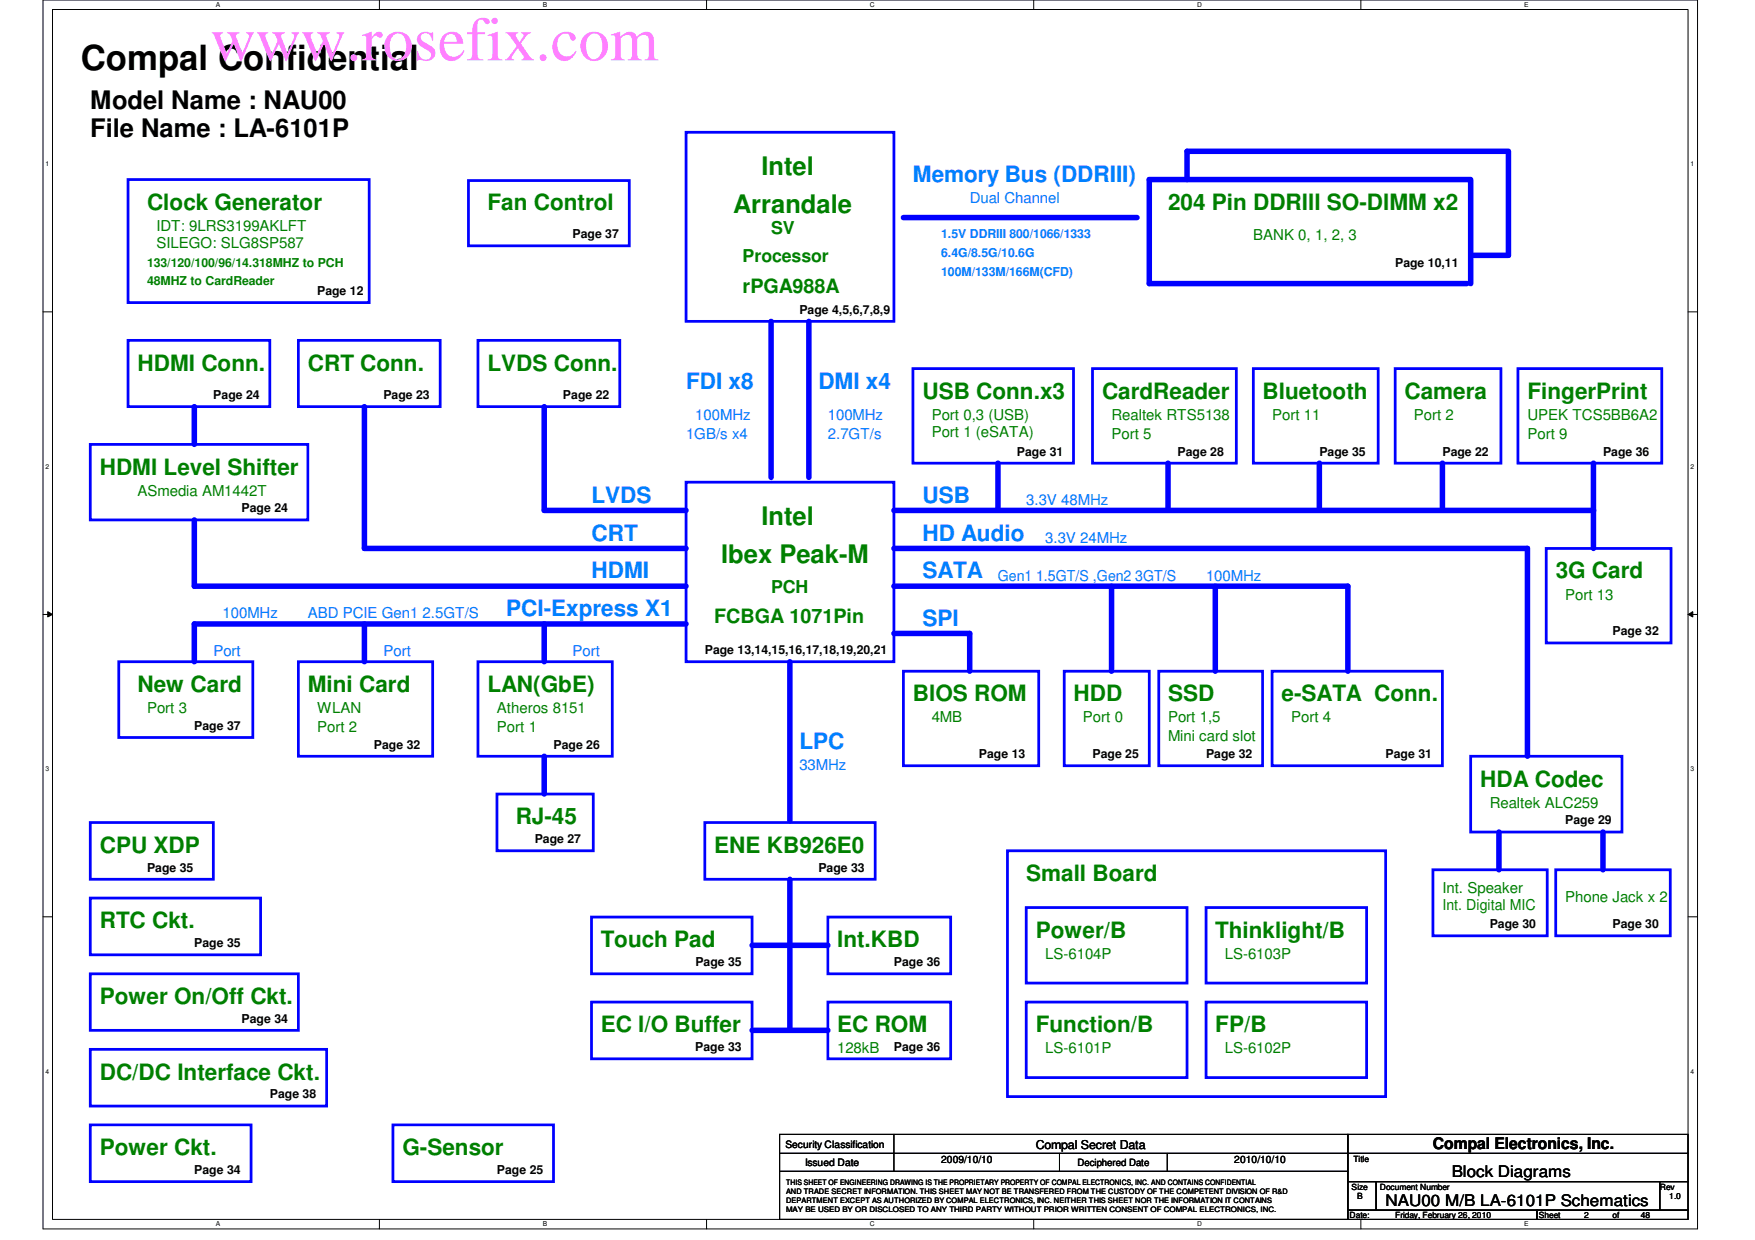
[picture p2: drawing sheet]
<svg xmlns="http://www.w3.org/2000/svg" width="297mm" height="210mm" viewBox="0 0 297 210" stroke-linecap="round" stroke-linejoin="round" font-family="sans-serif">
<defs><g id="words">
<text font-size="10.6" fill="#ff80ff" x="35.6" y="10.2">www.rosefix.com</text>
<text font-size="5.9" x="13.7" y="11.9">Compal Confidential</text>
<g font-size="4.3">
<text x="15.3" y="23.2">File Name : LA-6101P</text>
<text x="15.3" y="18.4">Model Name : NAU00</text>
</g>
<g font-size="4.3" fill="#008000">
<text x="128.9" y="29.6">Intel</text>
<text x="124.1" y="36">Arrandale</text>
<text x="128.9" y="88.9">Intel</text>
<text x="122.1" y="95.3">Ibex Peak-M</text>
</g>
<g font-size="3.8" fill="#008000">
<text x="24.9" y="35.5">Clock Generator</text>
<text x="82.5" y="35.5">Fan Control</text>
<text x="197.7" y="35.5">204 Pin DDRIII SO-DIMM x2</text>
<text x="23.3" y="62.7">HDMI Conn.</text>
<text x="52.1" y="62.7">CRT Conn.</text>
<text x="82.5" y="62.7">LVDS Conn.</text>
<text x="156.1" y="67.5">USB Conn.x3</text>
<text x="186.5" y="67.5">CardReader</text>
<text x="213.7" y="67.5">Bluetooth</text>
<text x="237.7" y="67.5">Camera</text>
<text x="258.5" y="67.5">FingerPrint</text>
<text x="16.9" y="80.3">HDMI Level Shifter</text>
<text x="263.3" y="97.9">3G Card</text>
<text x="23.3" y="117.1">New Card</text>
<text x="52.1" y="117.1">Mini Card</text>
<text x="82.5" y="117.1">LAN(GbE)</text>
<text x="154.5" y="118.7">BIOS ROM</text>
<text x="181.7" y="118.7">HDD</text>
<text x="197.7" y="118.7">SSD</text>
<text x="216.9" y="118.7">e-SATA Conn.</text>
<text x="250.5" y="133.1">HDA Codec</text>
<text x="87.3" y="139.5">RJ-45</text>
<text x="16.9" y="144.4">CPU XDP</text>
<text x="120.9" y="144.4">ENE KB926E0</text>
<text x="173.7" y="149.1">Small Board</text>
<text x="16.9" y="157.1">RTC Ckt.</text>
<text x="101.7" y="160.4">Touch Pad</text>
<text x="141.7" y="160.4">Int.KBD</text>
<text x="175.3" y="158.8">Power/B</text>
<text x="205.7" y="158.8">Thinklight/B</text>
<text x="16.9" y="169.9">Power On/Off Ckt.</text>
<text x="101.7" y="174.8">EC I/O Buffer</text>
<text x="141.7" y="174.8">EC ROM</text>
<text x="175.3" y="174.8">Function/B</text>
<text x="205.7" y="174.8">FP/B</text>
<text x="16.9" y="182.8">DC/DC Interface Ckt.</text>
<text x="16.9" y="195.5">Power Ckt.</text>
<text x="68.1" y="195.5">G-Sensor</text>
</g>
<g font-size="3.8" fill="#0080ff">
<text x="154.5" y="30.7">Memory Bus (DDRIII)</text>
<text x="116.1" y="65.9">FDI x8</text>
<text x="138.5" y="65.9">DMI x4</text>
<text x="100.1" y="85.1">LVDS</text>
<text x="156.1" y="85.1">USB</text>
<text x="100.1" y="91.5">CRT</text>
<text x="156.1" y="91.5">HD Audio</text>
<text x="100.1" y="97.9">HDMI</text>
<text x="156.1" y="97.9">SATA</text>
<text x="85.7" y="104.4">PCI-Express X1</text>
<text x="156.1" y="105.9">SPI</text>
<text x="135.3" y="126.7">LPC</text>
</g>
<g font-size="3.3" fill="#008000">
<text x="125.7" y="49.5">rPGA988A</text>
<text x="120.9" y="105.5">FCBGA 1071Pin</text>
</g>
<g font-size="3" fill="#008000">
<text x="130.5" y="39.6">SV</text>
<text x="125.7" y="44.4">Processor</text>
<text x="130.5" y="100.4">PCH</text>
</g>
<g font-size="2.7">
<text x="242.5" y="194.6">Compal Electronics, Inc.</text>
<text x="245.7" y="199.3">Block Diagrams</text>
<text x="234.5" y="204.1">NAU00 M/B LA-6101P Schematics</text>
</g>
<g font-size="2.5" fill="#0080ff">
<text x="164.1" y="34.3">Dual Channel</text>
<text x="117.7" y="71.1">100MHz</text>
<text x="140.1" y="71.1">100MHz</text>
<text x="116.1" y="74.3">1GB/s x4</text>
<text x="140.1" y="74.3">2.7GT/s</text>
<text x="173.7" y="85.5">3.3V 48MHz</text>
<text x="176.9" y="91.9">3.3V 24MHz</text>
<text x="168.9" y="98.3">Gen1 1.5GT/S ,Gen2 3GT/S</text>
<text x="204.1" y="98.3">100MHz</text>
<text x="37.7" y="104.7">100MHz</text>
<text x="52.1" y="104.7">ABD PCIE Gen1 2.5GT/S</text>
<text x="36.1" y="111.1">Port</text>
<text x="64.9" y="111.1">Port</text>
<text x="96.9" y="111.1">Port</text>
<text x="135.3" y="130.3">33MHz</text>
</g>
<g font-size="2.5" fill="#008000">
<text x="26.5" y="39.1">IDT: 9LRS3199AKLFT</text>
<text x="212.1" y="40.7">BANK 0, 1, 2, 3</text>
<text x="26.5" y="42">SILEGO: SLG8SP587</text>
<text x="157.7" y="71.1">Port 0,3 (USB)</text>
<text x="188.1" y="71.1">Realtek RTS5138</text>
<text x="215.3" y="71.1">Port 11</text>
<text x="239.3" y="71.1">Port 2</text>
<text x="258.5" y="71.1">UPEK TCS5BB6A2</text>
<text x="157.7" y="74">Port 1 (eSATA)</text>
<text x="188.1" y="74.3">Port 5</text>
<text x="258.5" y="74.3">Port 9</text>
<text x="23.3" y="83.9">ASmedia AM1442T</text>
<text x="264.9" y="101.5">Port 13</text>
<text x="24.9" y="120.7">Port 3</text>
<text x="53.7" y="123.9">Port 2</text>
<text x="53.7" y="120.7">WLAN</text>
<text x="84.1" y="123.9">Port 1</text>
<text x="84.1" y="120.7">Atheros 8151</text>
<text x="157.7" y="122.3">4MB</text>
<text x="183.3" y="122.3">Port 0</text>
<text x="197.7" y="122.3">Port 1,5</text>
<text x="197.7" y="125.5">Mini card slot</text>
<text x="218.5" y="122.3">Port 4</text>
<text x="252.1" y="136.7">Realtek ALC259</text>
<text x="244.1" y="151.1">Int. Speaker</text>
<text x="244.1" y="154.1">Int. Digital MIC</text>
<text x="264.9" y="152.7">Phone Jack x 2</text>
<text x="176.9" y="162.3">LS-6104P</text>
<text x="207.3" y="162.3">LS-6103P</text>
<text x="141.7" y="178.3">128kB</text>
<text x="176.9" y="178.3">LS-6101P</text>
<text x="207.3" y="178.3">LS-6102P</text>
</g>
<g font-size="2.1">
<text x="96.9" y="40.3">Page 37</text>
<text x="236.1" y="45.1">Page 10,11</text>
<text x="53.7" y="49.9">Page 12</text>
<text x="135.3" y="53.1">Page 4,5,6,7,8,9</text>
<text x="36.1" y="67.5">Page 24</text>
<text x="64.9" y="67.5">Page 23</text>
<text x="95.3" y="67.5">Page 22</text>
<text x="172.1" y="77.1">Page 31</text>
<text x="199.3" y="77.1">Page 28</text>
<text x="223.3" y="77.1">Page 35</text>
<text x="244.1" y="77.1">Page 22</text>
<text x="271.3" y="77.1">Page 36</text>
<text x="40.9" y="86.7">Page 24</text>
<text x="272.9" y="107.5">Page 32</text>
<text x="119.3" y="110.7">Page 13,14,15,16,17,18,19,20,21</text>
<text x="32.9" y="123.5">Page 37</text>
<text x="63.3" y="126.7">Page 32</text>
<text x="93.7" y="126.7">Page 26</text>
<text x="165.7" y="128.3">Page 13</text>
<text x="184.9" y="128.3">Page 25</text>
<text x="204.1" y="128.3">Page 32</text>
<text x="234.5" y="128.3">Page 31</text>
<text x="90.5" y="142.7">Page 27</text>
<text x="264.9" y="139.5">Page 29</text>
<text x="24.9" y="147.5">Page 35</text>
<text x="138.5" y="147.5">Page 33</text>
<text x="32.9" y="160.3">Page 35</text>
<text x="252.1" y="157.1">Page 30</text>
<text x="272.9" y="157.1">Page 30</text>
<text x="117.7" y="163.5">Page 35</text>
<text x="151.3" y="163.5">Page 36</text>
<text x="40.9" y="173.1">Page 34</text>
<text x="117.7" y="177.9">Page 33</text>
<text x="151.3" y="177.9">Page 36</text>
<text x="45.7" y="185.9">Page 38</text>
<text x="175.3" y="194.4">Compal Secret Data</text>
<text x="32.9" y="198.8">Page 34</text>
<text x="84.1" y="198.8">Page 25</text>
</g>
<g font-size="2.1" fill="#0080ff">
<text x="159.3" y="40.3">1.5V DDRIII 800/1066/1333</text>
<text x="159.3" y="43.5">6.4G/8.5G/10.6G</text>
<text x="159.3" y="46.7">100M/133M/166M(CFD)</text>
</g>
<g font-size="2.1" fill="#008000">
<text x="24.9" y="45.1">133/120/100/96/14.318MHZ to PCH</text>
<text x="24.9" y="48.3">48MHZ to CardReader</text>
</g>
<g font-size="1.7">
<text x="132.9" y="194.3">Security Classification</text>
<text x="136.3" y="197.3">Issued Date</text>
<text x="159.3" y="196.9">2009/10/10</text>
<text x="182.4" y="197.4">Deciphered Date</text>
<text x="208.9" y="196.9">2010/10/10</text>
</g>
<g font-size="1.4">
<text x="229.1" y="196.8">Title</text>
<text x="228.8" y="201.4">Size</text>
<text x="229.7" y="203">B</text>
<text x="233.6" y="201.4">Document Number</text>
<text x="280.9" y="201.4">Rev</text>
<text x="282.5" y="203">1.0</text>
<text x="228.4" y="206.2">Date:</text>
<text x="236.1" y="206.2">Friday, February 26, 2010</text>
<text x="260.4" y="206.2">Sheet</text>
<text x="268.1" y="206.2">2</text>
<text x="272.9" y="206.2">of</text>
<text x="277.7" y="206.2">48</text>
</g>
<g font-size="1.3">
<text x="133.1" y="203.6">DEPARTMENT EXCEPT AS AUTHORIZED BY COMPAL ELECTRONICS, INC. NEITHER THIS SHEET NOR THE INFORMATION IT CONTAINS</text>
<text x="133.1" y="200.6">THIS SHEET OF ENGINEERING DRAWING IS THE PROPRIETARY PROPERTY OF COMPAL ELECTRONICS, INC. AND CONTAINS CONFIDENTIAL</text>
<text x="133.1" y="202.1">AND TRADE SECRET INFORMATION. THIS SHEET MAY NOT BE TRANSFERED FROM THE CUSTODY OF THE COMPETENT DIVISION OF R&amp;D</text>
<text x="133.1" y="205.1">MAY BE USED BY OR DISCLOSED TO ANY THIRD PARTY WITHOUT PRIOR WRITTEN CONSENT OF COMPAL ELECTRONICS, INC.</text>
</g>
<g font-size="1.1">
<text x="36.5" y="1.1">A</text>
<text x="91.9" y="1.1">B</text>
<text x="147.2" y="1.1">C</text>
<text x="202.6" y="1.1">D</text>
<text x="258" y="1.1">E</text>
<text x="7.7" y="28.2">1</text>
<text x="286.1" y="28.2">1</text>
<text x="7.7" y="79.3">2</text>
<text x="286.1" y="79.3">2</text>
<text x="7.7" y="130.6">3</text>
<text x="286.1" y="130.6">3</text>
<text x="7.7" y="181.7">4</text>
<text x="286.1" y="181.7">4</text>
<text x="36.5" y="207.6">A</text>
<text x="91.9" y="207.6">B</text>
<text x="147.2" y="207.6">C</text>
<text x="202.6" y="207.6">D</text>
<text x="258" y="207.6">E</text>
</g>
</g></defs>
<path d="M7.3 0h280v208h-280zM8.9 1.6h276.8v204.8h-276.8z" fill="none" stroke="#000" stroke-width=".17"/>
<g fill="#fff">
<path d="M36.5 .2h.8v1.2h-.8z"/>
<path d="M36.5 206.6h.8v1.2h-.8z"/>
</g>
<path d="M64.2 0v1.6M64.2 206.4v1.6" fill="none" stroke="#000" stroke-width=".17"/>
<g fill="#fff">
<path d="M91.9 .2h.7v1.2h-.7z"/>
<path d="M91.9 206.6h.7v1.2h-.7z"/>
</g>
<path d="M119.6 0v1.6M119.6 206.4v1.6" fill="none" stroke="#000" stroke-width=".17"/>
<g fill="#fff">
<path d="M147.2 .2h.8v1.2h-.8z"/>
<path d="M147.2 206.6h.8v1.2h-.8z"/>
</g>
<path d="M175 0v1.6M175 206.4v1.6" fill="none" stroke="#000" stroke-width=".17"/>
<g fill="#fff">
<path d="M202.6 .2h.8v1.2h-.8z"/>
<path d="M202.6 206.6h.8v1.2h-.8z"/>
</g>
<path d="M230.3 0v1.6M230.3 206.4v1.6" fill="none" stroke="#000" stroke-width=".17"/>
<g fill="#fff">
<path d="M258 .2h.7v1.2h-.7z"/>
<path d="M258 206.6h.7v1.2h-.7z"/>
<path d="M7.7 27.2h.6v1.2h-.6z"/>
<path d="M286.1 27.2h.6v1.2h-.6z"/>
<path d="M7.7 78.4h.6v1.1h-.6z"/>
<path d="M286.1 78.4h.6v1.1h-.6z"/>
</g>
<path d="M7.3 52.8h1.6M285.7 52.8h1.6" fill="none" stroke="#000" stroke-width=".17"/>
<g fill="#fff">
<path d="M7.7 129.6h.6v1.2h-.6z"/>
<path d="M286.1 129.6h.6v1.2h-.6z"/>
</g>
<path d="M7.3 104h1.6M8.1 103.5l.8 .5-.8 .4zM285.7 104h1.6M285.7 104l.8-.5v.9z" fill="none" stroke="#000" stroke-width=".17"/>
<path d="M8.1 103.5l.8 .5-.8 .4zM285.7 104l.8-.5v.9z" fill="#000"/>
<g fill="#fff">
<path d="M7.7 180.8h.6v1.1h-.6z"/>
<path d="M286.1 180.8h.6v1.1h-.6z"/>
</g>
<g fill="none" stroke="#000" stroke-width=".17">
<path d="M7.3 155.2h1.6M285.7 155.2h1.6M131.9 192h96.2v3.2h-96.2zM131.9 195.2h96.2v3.1h-96.2zM131.9 198.3h96.2v8.1h-96.2zM151.3 192v6.3M179.3 195.2v3.1M197.6 195.2v3.1M228.1 192h57.6v3.2h-57.6zM228.1 195.2h57.6v4.8h-57.6zM228.1 200h4.8v4.9h-4.8zM228.1 204.9h32v1.5h-32z"/>
<path d="M232.9 200h48v4.9h-48zM260.1 204.9h25.6v1.5h-25.6zM280.9 200h4.8v4.9h-4.8z"/>
</g>
<g fill="none" stroke="#00f" stroke-width=".47">
<path d="M21.7 30.4h40.8v20.8h-40.8zM79.3 30.6h27.2v11h-27.2zM116.1 22.4h35.2v32h-35.2zM21.7 57.6h24v11.2h-24zM50.5 57.6h24v11.2h-24zM80.9 57.6h24v11.2h-24zM15.3 75.2h36.8v12.8h-36.8zM154.5 62.4h27.2v16h-27.2zM184.9 62.4h24.4v16h-24.4zM212.1 62.4h21.2v16h-21.2zM236.1 62.4h17.9v16h-17.9zM256.9 62.4h24.4v16h-24.4z"/>
<path d="M116.1 81.6h35.2v30.4h-35.2zM261.7 92.8h21.1v16h-21.1zM20.1 112h22.7v12.8h-22.7zM50.5 112h22.7v16h-22.7zM80.9 112h22.7v16h-22.7zM152.9 113.6h22.9v16h-22.9zM180.1 113.6h14.4v16h-14.4zM196.1 113.6h17.6v16h-17.6zM215.3 113.6h28.8v16h-28.8zM15.3 139.2h20.8v9.6h-20.8zM84.1 134.4h16.3v9.6h-16.3zM119.3 139.2h28.8v9.6h-28.8z"/>
<path d="M248.9 128h25.6v12.8h-25.6zM15.3 152h28.8v9.6h-28.8zM100.1 155.2h27.2v9.6h-27.2zM140.1 155.2h20.8v9.6h-20.8zM170.5 144h64v41.6h-64zM173.7 153.6h27.2v12.8h-27.2zM204.1 153.6h27.2v12.8h-27.2zM242.5 147.2h19.4v11.2h-19.4zM263.3 147.2h19.4v11.2h-19.4zM15.3 177.6h40v9.6h-40zM15.3 164.8h35.2v9.6h-35.2zM100.1 169.6h27.2v9.6h-27.2z"/>
<path d="M140.1 169.6h20.8v9.6h-20.8zM173.7 169.6h27.2v12.8h-27.2zM204.1 169.6h27.2v12.8h-27.2zM15.3 190.4h27.2v9.6h-27.2zM66.5 190.4h27.2v9.6h-27.2z"/>
</g>
<g fill="none" stroke="#00f" stroke-width=".93">
<path d="M152.9 36.8h39.5M200.9 30.4v-4.8h54.4v17.6h-6.4M130.5 54.4v26.4M136.9 54.4v26.4M248.9 48v-17.6h-54.4v17.6h53.8M32.9 68.8v6.4M61.7 68.8v24h54.4M92.1 68.8v17.6h24M168.9 78.4v8M197.7 78.4v8M223.3 78.4v8M244.1 78.4v8"/>
<path d="M269.7 78.4v8M32.9 88v11.2h83.2M151.3 92.8h107.2v35.2M151.3 86.4h118.4M151.3 99.2h76.8v14.4M188.1 99.2v14.4M205.7 99.2v14.4M269.7 86.4v6.4M61.7 105.6v6.4M92.1 105.6v6.4M116.1 105.6h-83.2v6.4M133.7 112v26.9"/>
<path d="M151.3 107.2h12.8v6.4M92.1 128v6.4M133.7 148.8v25.6M253.7 140.8v6.4M271.3 140.8v6.4M127.3 160h12.8M127.3 174.4h12.8"/>
</g>
<use href="#words"/>
</svg>
